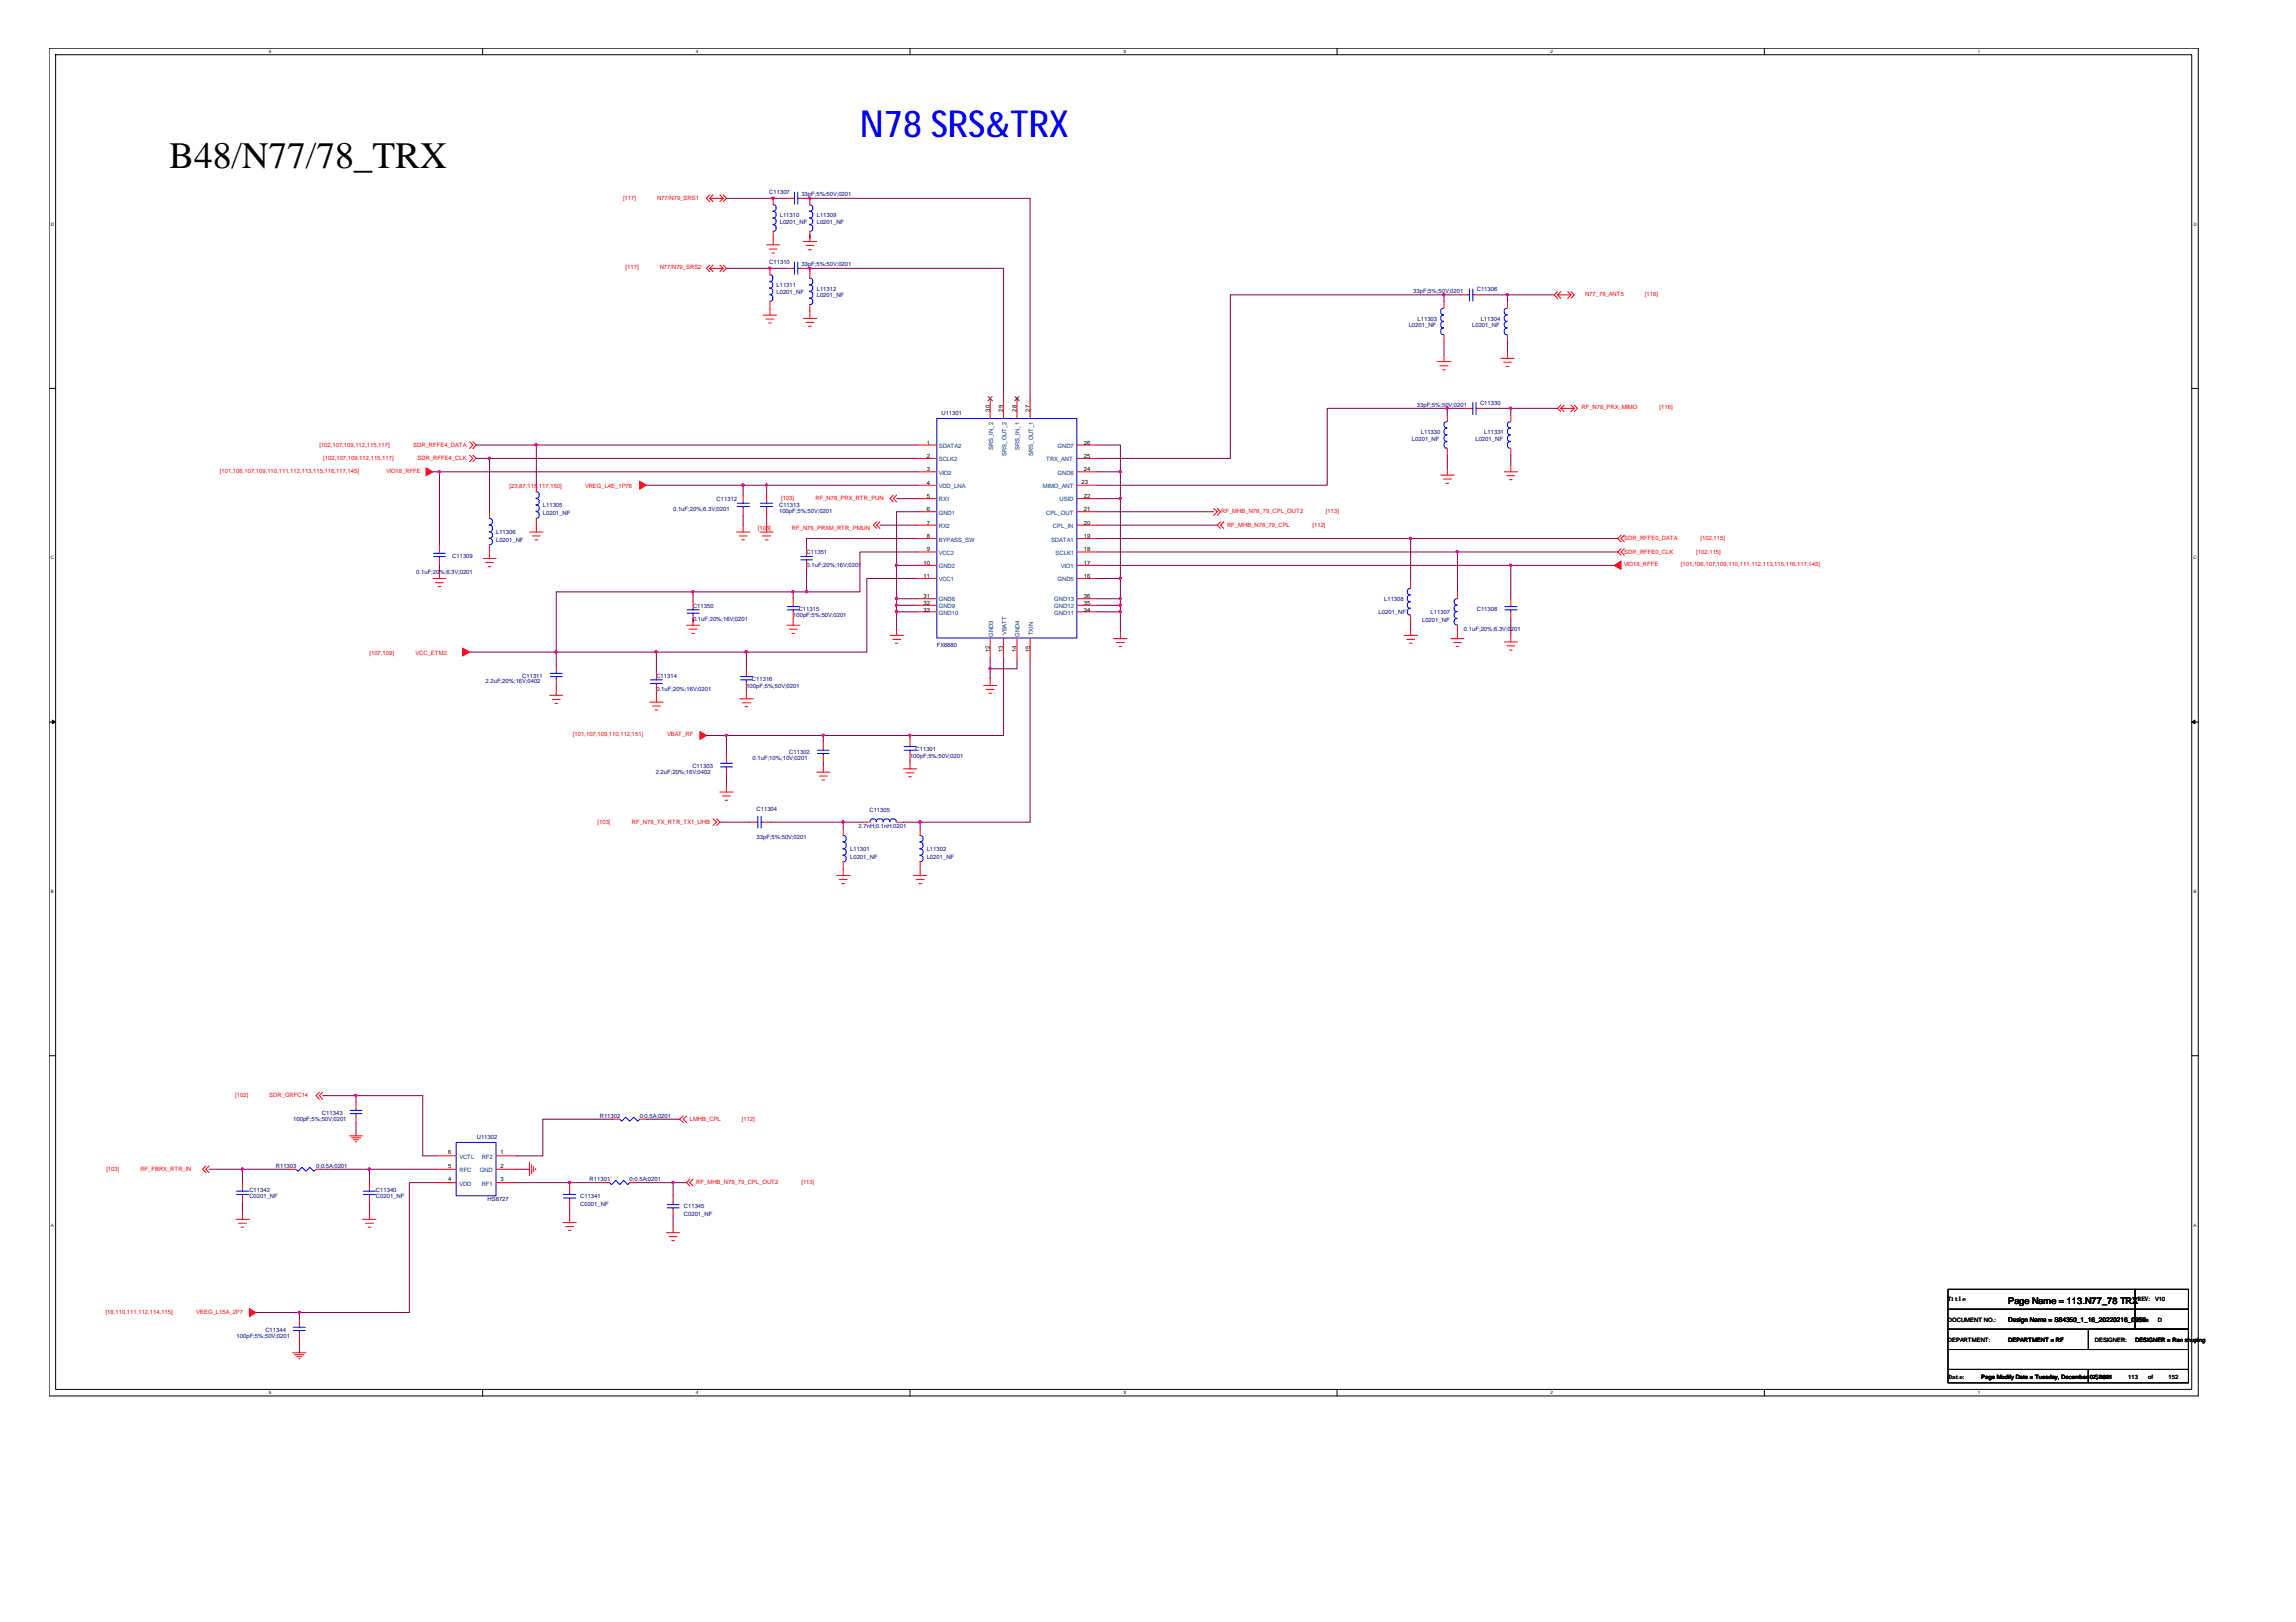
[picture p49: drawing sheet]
<svg xmlns="http://www.w3.org/2000/svg" width="297mm" height="210mm" viewBox="0 0 297 210" stroke-linecap="round" stroke-linejoin="round" font-family="sans-serif">
<defs><g id="words">
<text font-size="4.8" fill="#00f" x="111.3" y="17.8">N78 SRS&amp;TRX</text>
<text font-size="4.8" x="21.9" y="21.8">B48/N77/78_TRX</text>
<text font-size="1.2" x="259.8" y="168.8">Page Name = 113.N77_78 TRX</text>
<g font-size=".8" fill="#f00">
<text x="80.6" y="25.8">[117]</text>
<text x="85" y="25.8">N77/N79_SRS1</text>
<text x="80.9" y="34.9">[117]</text>
<text x="85.3" y="34.9">N77/N79_SRS2</text>
<text x="205.1" y="38.4">N77_78_ANT5</text>
<text x="212.8" y="38.4">[116]</text>
<text x="204.6" y="53">RF_N78_PRX_MIMO</text>
<text x="214.7" y="53">[116]</text>
<text x="41.3" y="57.8">[102,107,109,112,115,117]</text>
<text x="41.8" y="59.5">[102,107,109,112,115,117]</text>
<text x="53.5" y="57.8">SDR_RFFE4_DATA</text>
<text x="54" y="59.5">SDR_RFFE4_CLK</text>
<text x="28.4" y="61.2">[101,106,107,109,110,111,112,113,115,116,117,145]</text>
<text x="50" y="61.2">VIO18_RFFE</text>
<text x="65.9" y="63.2">[23,87,115,117,150]</text>
<text x="75.7" y="63.2">VREG_L4E_1P76</text>
<text x="101" y="64.7">[103]</text>
<text x="105.5" y="64.7">RF_N78_PRX_RTR_PUN</text>
<text x="98" y="68.6">[103]</text>
<text x="102.4" y="68.6">RF_N78_PRXM_RTR_PMUN</text>
<text x="158" y="66.4">RF_MHB_N78_79_CPL_OUT2</text>
<text x="158.7" y="68.2">RF_MHB_N78_79_CPL</text>
<text x="169.8" y="68.2">[112]</text>
<text x="171.5" y="66.4">[113]</text>
<text x="210.1" y="69.9">SDR_RFFE0_DATA</text>
<text x="210.1" y="71.6">SDR_RFFE0_CLK</text>
<text x="219.5" y="71.6">[102,115]</text>
<text x="220" y="69.9">[102,115]</text>
<text x="210.1" y="73.3">VIO18_RFFE</text>
<text x="217.5" y="73.3">[101,106,107,109,110,111,112,113,115,116,117,145]</text>
<text x="47.8" y="84.8">[107,109]</text>
<text x="53.8" y="84.8">VCC_ETM2</text>
<text x="74.1" y="95.3">[101,107,109,110,112,151]</text>
<text x="86.3" y="95.3">VBAT_RF</text>
<text x="77.3" y="106.7">[103]</text>
<text x="81.7" y="106.7">RF_N78_TX_RTR_TX1_UHB</text>
<text x="30.4" y="142">[102]</text>
<text x="34.8" y="142">SDR_GRFC14</text>
<text x="89.2" y="145">LMHB_CPL</text>
<text x="96" y="145">[112]</text>
<text x="13.8" y="151.5">[103]</text>
<text x="18.2" y="151.5">RF_FBRX_RTR_IN</text>
<text x="90.1" y="153.2">RF_MHB_N78_79_CPL_OUT2</text>
<text x="103.7" y="153.2">[113]</text>
<text x="13.7" y="170">[18,110,111,112,114,115]</text>
<text x="25.4" y="170">VREG_L15A_2P7</text>
</g>
<g font-size=".8" fill="#000080">
<text x="99.5" y="25.2">C11307</text>
<text x="100.9" y="28.1">L11310</text>
<text x="100.9" y="29">L0201_NF</text>
<text x="103.7" y="25.4">33pF;5%;50V;0201</text>
<text x="105.7" y="28.1">L11309</text>
<text x="105.7" y="29">L0201_NF</text>
<text x="99.5" y="34.2">C11310</text>
<text x="103.7" y="34.5">33pF;5%;50V;0201</text>
<text x="100.5" y="37.2">L11311</text>
<text x="100.5" y="38">L0201_NF</text>
<text x="105.7" y="37.6">L11312</text>
<text x="105.7" y="38.5">L0201_NF</text>
<text x="182.8" y="37.9">33pF;5%;50V;0201</text>
<text x="183.4" y="41.5">L11303</text>
<text x="191.1" y="37.7">C11306</text>
<text x="191.6" y="41.5">L11304</text>
<text x="182.2" y="42.3">L0201_NF</text>
<text x="190.5" y="42.3">L0201_NF</text>
<text x="121.8" y="53.7">U11301</text>
<text x="183.3" y="52.6">33pF;5%;50V;0201</text>
<text x="191.5" y="52.4">C11330</text>
<text x="182.7" y="57">L0201_NF</text>
<text x="183.8" y="56.1">L11330</text>
<text x="190.9" y="57">L0201_NF</text>
<text x="192" y="56.1">L11331</text>
<text x="70.2" y="65.7">L11305</text>
<text x="92.7" y="64.8">C11312</text>
<text x="100.8" y="65.7">C11313</text>
<text x="64.2" y="69.1">L11306</text>
<text x="64.2" y="70.2">L0201_NF</text>
<text x="70.2" y="66.7">L0201_NF</text>
<text x="87.1" y="66.1">0.1uF;20%;6.3V;0201</text>
<text x="100.8" y="66.4">100pF;5%;50V;0201</text>
<text x="104.4" y="71.7">C11351</text>
<text x="53.8" y="74.3">0.1uF;20%;6.3V;0201</text>
<text x="58.5" y="72.2">C11309</text>
<text x="104.4" y="73.4">0.1uF;20%;16V;0201</text>
<text x="179.1" y="77.7">L11308</text>
<text x="89.7" y="78.6">C11350</text>
<text x="89.7" y="80.4">0.1uF;20%;16V;0201</text>
<text x="102.6" y="79.9">100pF;5%;50V;0201</text>
<text x="103.3" y="79.1">C11315</text>
<text x="121.2" y="83.8">FX6880</text>
<text x="178.4" y="79.5">L0201_NF</text>
<text x="184" y="80.5">L0201_NF</text>
<text x="185.1" y="79.5">L11307</text>
<text x="189.4" y="81.6">0.1uF;20%;6.3V;0201</text>
<text x="191.1" y="79.1">C11308</text>
<text x="62.8" y="88.4">2.2uF;20%;16V;0402</text>
<text x="67.6" y="87.7">C11311</text>
<text x="84.9" y="87.7">C11314</text>
<text x="84.9" y="89.4">0.1uF;20%;16V;0201</text>
<text x="96.6" y="89">100pF;5%;50V;0201</text>
<text x="97.3" y="88.1">C11316</text>
<text x="84.8" y="100.1">2.2uF;20%;16V;0402</text>
<text x="89.6" y="99.3">C11303</text>
<text x="97.4" y="98.4">0.1uF;10%;10V;0201</text>
<text x="102.1" y="97.6">C11302</text>
<text x="117.7" y="98.1">100pF;5%;50V;0201</text>
<text x="118.4" y="97.2">C11301</text>
<text x="97.9" y="105">C11304</text>
<text x="111.1" y="107.2">2.7nH;0.1nH;0201</text>
<text x="112.5" y="105">C11305</text>
<text x="97.9" y="108.5">33pF;5%;50V;0201</text>
<text x="110" y="110.1">L11301</text>
<text x="110" y="111.2">L0201_NF</text>
<text x="119.9" y="110.1">L11302</text>
<text x="119.9" y="111.2">L0201_NF</text>
<text x="37.9" y="145.1">100pF;5%;50V;0201</text>
<text x="41.7" y="144.2">C11343</text>
<text x="61.7" y="147.4">U11302</text>
<text x="77.6" y="144.7">R11302</text>
<text x="82.8" y="144.7">0;0.5A;0201</text>
<text x="32.3" y="154.2">C11342</text>
<text x="32.3" y="155">C0201_NF</text>
<text x="35.7" y="151.1">R11303</text>
<text x="40.9" y="151.1">0;0.5A;0201</text>
<text x="48.6" y="154.2">C11340</text>
<text x="48.6" y="155">C0201_NF</text>
<text x="63.1" y="155.5">HS8727</text>
<text x="75.1" y="155">C11341</text>
<text x="76.3" y="152.9">R11301</text>
<text x="81.4" y="152.9">0;0.5A;0201</text>
<text x="75.1" y="156.1">C0201_NF</text>
<text x="88.5" y="156.4">C11345</text>
<text x="88.5" y="157.4">C0201_NF</text>
<text x="30.6" y="173.2">100pF;5%;50V;0201</text>
<text x="34.3" y="172.3">C11344</text>
</g>
<g font-size=".8">
<text x="128.1" y="53.3" transform="rotate(-90 128.1 53.3)">30</text>
<text x="129.8" y="53.3" transform="rotate(-90 129.8 53.3)">29</text>
<text x="131.5" y="53.3" transform="rotate(-90 131.5 53.3)">28</text>
<text x="133.2" y="53.3" transform="rotate(-90 133.2 53.3)">27</text>
<text x="119.9" y="57.5">1</text>
<text x="119.9" y="59.3">2</text>
<text x="140.2" y="59.3">25</text>
<text x="140.2" y="57.5">26</text>
<text x="119.9" y="61">3</text>
<text x="119.9" y="62.7">4</text>
<text x="119.9" y="64.4">5</text>
<text x="139.9" y="62.6">23</text>
<text x="140.2" y="64.4">22</text>
<text x="140.2" y="61">24</text>
<text x="119.9" y="66.2">6</text>
<text x="119.9" y="67.9">7</text>
<text x="119.9" y="69.7">8</text>
<text x="119.9" y="71.3">9</text>
<text x="140.2" y="71.3">18</text>
<text x="140.2" y="69.7">19</text>
<text x="140.2" y="67.9">20</text>
<text x="140.2" y="66.2">21</text>
<text x="119.5" y="73.1">10</text>
<text x="119.5" y="74.8">11</text>
<text x="119.5" y="77.4">31</text>
<text x="140.2" y="74.8">16</text>
<text x="140.2" y="73.1">17</text>
<text x="140.2" y="77.4">36</text>
<text x="119.5" y="78.3">32</text>
<text x="119.5" y="79.1">33</text>
<text x="140.2" y="79.1">34</text>
<text x="140.2" y="78.3">35</text>
<text x="128.1" y="84.4" transform="rotate(-90 128.1 84.4)">12</text>
<text x="129.8" y="84.4" transform="rotate(-90 129.8 84.4)">13</text>
<text x="131.5" y="84.4" transform="rotate(-90 131.5 84.4)">14</text>
<text x="133.2" y="84.4" transform="rotate(-90 133.2 84.4)">15</text>
<text x="58" y="149.4">6</text>
<text x="64.8" y="149.4">1</text>
<text x="58" y="152.8">4</text>
<text x="58" y="151.1">5</text>
<text x="64.8" y="151.1">2</text>
<text x="64.8" y="152.8">3</text>
<text x="252" y="168.4">Title</text>
<text x="252" y="171">DOCUMENT NO.:</text>
<text x="252" y="173.6">DEPARTMENT:</text>
<text x="259.8" y="173.6">DEPARTMENT = RF</text>
<text x="259.8" y="171.1">Design Name = S84350_1_16_20220216_0959</text>
<text x="271" y="173.6">DESIGNER:</text>
<text x="276.2" y="173.6">DESIGNER = Ren shuping</text>
<text x="276.6" y="171">Size</text>
<text x="276.6" y="168.4">REV: V10</text>
<text x="279.1" y="171">D</text>
<text x="252.1" y="178.4">Date:</text>
<text x="256.3" y="178.4">Page Modify Date = Tuesday, December 07, 2021</text>
<text x="271" y="178.4">Sheet</text>
<text x="275.3" y="178.4">113</text>
<text x="277.9" y="178.4">of</text>
<text x="280.5" y="178.4">152</text>
</g>
<g font-size=".8" fill="#004080">
<text x="121.5" y="58">SDATA2</text>
<text x="121.5" y="59.7">SCLK2</text>
<text x="128.5" y="58.2" transform="rotate(-90 128.5 58.2)">SRS_IN_2</text>
<text x="130.2" y="59" transform="rotate(-90 130.2 59)">SRS_OUT_2</text>
<text x="131.9" y="58.2" transform="rotate(-90 131.9 58.2)">SRS_IN_1</text>
<text x="133.6" y="59" transform="rotate(-90 133.6 59)">SRS_OUT_1</text>
<text x="135.3" y="59.7">TRX_ANT</text>
<text x="136.8" y="58">GND7</text>
<text x="121.5" y="61.4">VIO2</text>
<text x="121.5" y="63.2">VDD_LNA</text>
<text x="121.5" y="64.9">RX1</text>
<text x="134.9" y="63.2">MIMO_ANT</text>
<text x="136.8" y="61.4">GND6</text>
<text x="137.1" y="64.9">USID</text>
<text x="121.5" y="66.6">GND1</text>
<text x="121.5" y="68.3">RX2</text>
<text x="121.5" y="70.1">BYPASS_SW</text>
<text x="121.5" y="71.8">VCC2</text>
<text x="135.3" y="66.6">CPL_OUT</text>
<text x="136" y="70.1">SDATA1</text>
<text x="136.2" y="68.3">CPL_IN</text>
<text x="136.6" y="71.8">SCLK1</text>
<text x="121.5" y="73.5">GND2</text>
<text x="121.5" y="75.2">VCC1</text>
<text x="121.5" y="77.8">GND8</text>
<text x="136.4" y="77.8">GND13</text>
<text x="136.8" y="75.2">GND5</text>
<text x="137.2" y="73.5">VIO1</text>
<text x="121.5" y="78.7">GND9</text>
<text x="121.5" y="79.6">GND10</text>
<text x="128.5" y="82.4" transform="rotate(-90 128.5 82.4)">GND3</text>
<text x="130.2" y="82.2" transform="rotate(-90 130.2 82.2)">VBATT</text>
<text x="131.9" y="82.4" transform="rotate(-90 131.9 82.4)">GND4</text>
<text x="133.6" y="82.2" transform="rotate(-90 133.6 82.2)">TXIN</text>
<text x="136.4" y="79.6">GND11</text>
<text x="136.4" y="78.7">GND12</text>
<text x="59.4" y="150">VCTL</text>
<text x="62.3" y="150">RF2</text>
<text x="59.4" y="153.4">VDD</text>
<text x="59.4" y="151.7">RFC</text>
<text x="62.1" y="151.7">GND</text>
<text x="62.3" y="153.4">RF1</text>
</g>
<g font-size=".6">
<text x="34.8" y="6.9">5</text>
<text x="90" y="6.9">4</text>
<text x="145.3" y="6.9">3</text>
<text x="200.6" y="6.9">2</text>
<text x="255.9" y="6.9">1</text>
<text x="6.6" y="29.2">D</text>
<text x="283.8" y="29.2">D</text>
<text x="6.6" y="72.4">C</text>
<text x="283.8" y="72.4">C</text>
<text x="6.6" y="115.6">B</text>
<text x="283.8" y="115.6">B</text>
<text x="6.6" y="158.8">A</text>
<text x="283.8" y="158.8">A</text>
<text x="34.8" y="180.4">5</text>
<text x="90" y="180.4">4</text>
<text x="145.3" y="180.4">3</text>
<text x="200.6" y="180.4">2</text>
<text x="255.9" y="180.4">1</text>
</g>
</g></defs>
<g fill="none" stroke="#000" stroke-width=".13">
<path d="M6.3 6.2h278.1v174.5h-278zM7.2 7.1h276.3v172.7h-276.3zM62.4 6.2v.9M117.7 6.2v.9M173 6.2v.9M228.3 6.2v.9M6.3 50.3h.9M283.5 50.3h.9M100.5 63.8h.1M6.3 93.4h.9M89.2 83.2h.1M283.5 93.4h.9"/>
<path d="M6.3 136.6h.9M283.5 136.6h.9M62.4 179.8v.9M117.7 179.8v.9M173 179.8v.9M228.3 179.8v.9M252 166.8h24.2v2.6h-24.2zM252 169.4h24.2v2.6h-24.2zM252 177.2h18.2v1.8h-18.2zM252 174.6h31.1v2.6h-31.1zM252 172h31.1v2.6h-31.1zM270.2 177.2h12.9v1.8h-12.9z"/>
<path d="M270.2 172h12.9v2.6h-12.9zM276.2 166.8h6.9v2.6h-6.9zM276.2 169.4h6.9v2.6h-6.9z"/>
</g>
<g fill="#000" stroke="#000" stroke-width=".13">
<path d="M6.8 93.2l.4 .2-.4 .3z" fill-rule="evenodd"/>
<path d="M283.5 93.4l.5-.2v.5z" fill-rule="evenodd"/>
</g>
<g fill="none" stroke="#f00" stroke-width=".13">
<path d="M91.8 25.2l-.4 .5 .4 .4M91.8 34.3l-.4 .4 .4 .5M91.8 25.7l.4 .4M91.8 25.7h1.8M91.8 34.7l.4 .5M91.8 34.7h1.8M92.2 25.2l-.4 .5M92.2 34.3l-.4 .4M93.1 25.2l.5 .5M93.1 34.3l.5 .4M93.6 25.2l.4 .5-.4 .4M93.6 34.3l.4 .4-.4 .5"/>
<path d="M93.6 25.7l-.5 .4M93.6 34.7l-.5 .5M99.2 31.7h1.7M99.5 32.2h1M99.6 39v1.8M99.6 34.7v.9M99.9 32.7h.3M100 30v1.7M100 25.7v.8M101.8 25.7h.8M101.8 34.7h.8M103.5 25.7h.9"/>
<path d="M103.5 34.7h.9M103.9 31.3h1.8M104.3 31.8h1M104.6 32.3h.3M104.8 30.4v.9M104.8 39.5v1.7M104.8 25.7v.8M104.8 30v.8M104.8 35.2v.8M186.8 39v.9M189 38.2h.9M190.7 38.2h.9"/>
<path d="M195 39v.9M201.5 38.2h1.7M201.5 37.7l-.4 .5 .4 .4M201.5 38.2l.4 .4M201.9 37.7l-.4 .5M202.8 37.7l.4 .5M203.2 38.2l-.4 .4M203.2 37.7l.5 .5-.5 .4M60.7 57.2l.5 .4-.5 .5M60.7 58.9l.5 .4-.5 .4M61.2 57.2l.4 .4-.4 .5M61.2 58.9l.4 .4-.4 .4"/>
<path d="M98.7 40.8h1.8M99.1 41.3h1M99.4 41.8h.4M103.9 41.2h1.8M104.3 41.7h1M104.6 42.2h.3M118.6 57.6h2.6M118.6 59.3h2.6M128.1 51.6v2.6M129.8 51.6v2.6M131.6 51.6v2.6M133.3 51.6v2.6"/>
<path d="M139.3 59.3h2.6M139.3 57.6h2.6M186 46.8h1.7M186.3 47.3h1M186.6 47.9h.4M186.8 45.9v.9M186.8 43.4v.8M187.2 53.7v.9M187.2 58.1v.8M189.4 52.8h.9M191.1 52.8h.9M194.2 46.4h1.7"/>
<path d="M194.5 46.9h1M194.9 47.4h.3M195 45.5v.9M195 43.4v.8M195.5 53.7v.9M195.5 58.1v.8M201.9 52.8h1.8M201.9 52.4l-.4 .4 .4 .5M201.9 52.8l.5 .5M202.4 52.4l-.5 .4M203.2 52.4l.5 .4M203.7 52.8l-.5 .5"/>
<path d="M203.7 52.4l.4 .4-.4 .5M56 74.9h1.7M56.3 75.4h1.1M56.7 75.9h.3M56.9 74v.9M56.9 70.5v.9M56.9 72.3v.9M62.5 72.3h1.7M62.8 72.8h1M63.2 73.3h.3M63.3 70.5v1.8M63.3 66.2v.9"/>
<path d="M68.5 68.8h1.7M68.9 69.4h1M69.2 69.9h.4M69.4 67.1v1.7M69.4 62.8v.8M89.7 77.9v.9M89.7 79.6v.9M95.3 68.8h1.7M95.6 69.4h1M96 69.9h.3M96.1 68v.8M96.1 64.1v.9"/>
<path d="M96.1 65.8v.9M98.3 68.8h1.7M98.6 69.4h1.1M99 69.9h.4M99.2 68v.8M99.2 64.1v.9M99.2 65.8v.9M102.6 79.2v1.7M102.6 77.5v.8M104.4 71v.9M104.4 72.7v.9M113.4 67.5l-.4 .5 .4 .4"/>
<path d="M113.8 67.5l-.4 .5 .4 .4M115.6 64.1l-.5 .4 .5 .5M116 64.1l-.4 .4 .4 .5M118.6 61.1h2.6M118.6 62.8h2.6M118.6 64.5h2.6M118.6 66.2h2.6M118.6 68h2.6M118.6 69.7h2.6M118.6 71.4h2.6M118.6 73.2h2.6M118.6 74.9h2.6"/>
<path d="M118.6 77.5h2.6M118.6 78.3h2.6M118.6 79.2h2.6M139.3 74.9h2.6M139.3 73.2h2.6M139.3 71.4h2.6M139.3 69.7h2.6M139.3 68h2.6M139.3 66.2h2.6M139.3 64.5h2.6M139.3 62.8h2.6M139.3 61.1h2.6"/>
<path d="M139.3 79.2h2.6M139.3 78.3h2.6M139.3 77.5h2.6M157 65.8l.5 .4-.5 .5M157.5 65.8l.4 .4-.4 .5M157.9 67.5l-.4 .5 .4 .4M158.3 67.5l-.4 .5 .4 .4M182.5 79.6v.9M182.5 75.3v.9M186.4 61.5h1.7M186.7 62h1.1M187.1 62.5h.3"/>
<path d="M187.2 60.6v.9M188.6 76.6v.9M194.6 61.1h1.7M194.9 61.6h1.1M195.3 62.1h.3M195.5 60.2v.9M195.5 77.5v.8M195.5 79.2v.9M209.7 69.3l-.4 .4 .4 .4M209.7 71l-.4 .4 .4 .5M210.1 69.3l-.4 .4 .4 .4M210.1 71l-.4 .4 .4 .5"/>
<path d="M71.1 90h1.7M71.5 90.5h1M71.8 91h.3M72 89.1v.9M72 86.1v.9M72 87.8v.9M84.1 90.9h1.7M84.4 91.4h1M84.8 91.9h.3M84.9 90v.9M84.9 87v.8M84.9 88.7v.8"/>
<path d="M88.8 80.9h1.8M89.2 81.4h1M89.5 82h.3M89.7 80.1v.8M94 97.8v.8M94 99.5v.8M95.7 90.4h1.8M96.1 90.9h1M96.4 91.5h.3M96.6 89.5v.9M96.6 86.5v.9M96.6 88.3v.8"/>
<path d="M101.8 80.9h1.7M102.1 81.4h1M102.4 82h.4M105.7 99.9h1.7M106.5 99.1v.8M106.5 96v.9M106.5 97.8v.8M115.1 82.2h1.8M115.5 82.7h1M115.8 83.2h.4M116 81.3v.9M116.9 99.5h1.7"/>
<path d="M117.7 98.6v.9M117.7 95.6v.8M117.7 97.3v.9M127.3 88.7h1.6M127.6 89.2h1M127.9 89.7h.4M128.1 87.8v.9M128.1 82.6v2.6M129.8 82.6v2.6M131.6 82.6v2.6M133.3 82.6v2.6M144.1 82.6h1.7"/>
<path d="M144.4 83.2h1.1M144.8 83.7h.3M144.9 81.8v.8M181.7 82.2h1.7M182 82.7h1M182.3 83.2h.4M182.5 81.3v.9M187.7 82.6h1.7M188 83.2h1.1M188.4 83.7h.3M188.6 80.9v1.7M194.6 83.1h1.7"/>
<path d="M194.9 83.6h1.1M195.3 84.1h.3M195.5 82.2v.9M92.2 106l.5 .4-.5 .4M92.7 106l.4 .4-.4 .4M93.1 102.5h1.8M93.5 103h1M93.8 103.6h.3M94 101.7v.8M97 106.4h.9M98.7 106.4h.9M106 100.4h1"/>
<path d="M106.3 100.9h.4M108.2 113.3h1.8M108.6 113.8h1M108.9 114.4h.4M109.1 111.6v1.7M109.1 107.2v.9M111.7 106.4h.9M116 106.4h.9M117.2 100h1M117.6 100.5h.3M118.2 113.3h1.7M118.5 113.8h1"/>
<path d="M118.9 114.4h.3M119 111.6v1.7M119 107.2v.9M26.6 150.9l-.4 .4 .4 .4M27.1 150.9l-.5 .4 .5 .4M30.5 157.8h1.8M30.9 158.3h1M31.2 158.8h.3M31.4 156.9v.9M31.4 154.7v.9M31.4 153v.9M37.4 151.3h.9"/>
<path d="M40.9 151.3h.8M41.3 141.4l-.4 .4 .4 .5M41.7 141.4l-.4 .4 .4 .5M45.2 147h1.7M45.5 147.2h1.2M45.7 147.5h.7M46 147.8h.1M46.1 142.7v.8M46.1 144.4v.9M46.9 157.8h1.7M47.3 158.3h1M47.6 158.8h.4"/>
<path d="M47.8 156.9v.9M47.8 154.7v.9M47.8 153v.9M56.4 153h2.6M56.4 151.3h2.6M56.4 149.6h2.6M64.2 149.6h2.6M64.2 151.3h2.6M64.2 153h2.6M68.5 150.4v1.8M68.8 150.7v1.2M69 151v.7"/>
<path d="M69.3 151.2v.2M72.8 158.2h1.7M73.2 158.7h1M73.5 159.2h.4M73.7 157.4v.8M73.7 155.2v.9M73.7 153.5v.8M78 153h.9M79.3 144.8h.9M81.4 153h.9M82.8 144.8h.8M86.2 159.5h1.7"/>
<path d="M87.1 158.6v.9M87.1 156.5v.9M87.1 154.7v.9M88.4 144.4l-.5 .4 .5 .5M88.8 144.4l-.4 .4 .4 .5M89.2 152.6l-.4 .4 .4 .5M89.7 152.6l-.5 .4 .5 .5M37.8 175.1h1.8M38.1 175.3h1.2M38.4 175.6h.7M38.7 175.8h.1M38.7 170.7v.9"/>
<path d="M38.7 172.5v.8M86.6 160h1M86.9 160.5h.3"/>
</g>
<g fill="#f00" stroke="#f00" stroke-width=".13">
<path d="M90.6 94.7l.8 .5-.8 .5z" fill-rule="evenodd"/>
<path d="M32.3 169.3l.8 .6-.8 .5z" fill-rule="evenodd"/>
<path d="M55.1 60.6l.9 .5-.9 .5z" fill-rule="evenodd"/>
<path d="M208.8 73.2l.9-.6v1.1z" fill-rule="evenodd"/>
<path d="M59.9 83.9l.8 .5-.8 .5z" fill-rule="evenodd"/>
<path d="M82.8 62.3l.8 .5-.8 .5z" fill-rule="evenodd"/>
</g>
<g fill="none" stroke="#00f" stroke-width=".13">
<path d="M99.6 35.6a.41 .41 0 0 1 .4 .4 .41 .41 0 0 1-.4 .4M99.6 36.5a.39 .39 0 0 1 .4 .3 .39 .39 0 0 1-.4 .4M99.6 37.3a.39 .39 0 0 1 .4 .4 .39 .39 0 0 1-.4 .4M99.6 38.2a.41 .41 0 0 1 .4 .3 .41 .41 0 0 1-.4 .5M100 26.5a.39 .39 0 0 1 .4 .4 .39 .39 0 0 1-.4 .4M100 27.4a.41 .41 0 0 1 .4 .4 .41 .41 0 0 1-.4 .4M100 28.3a.39 .39 0 0 1 .4 .3 .39 .39 0 0 1-.4 .4M100 29.1a.41 .41 0 0 1 .4 .4 .41 .41 0 0 1-.4 .4M102.6 25.7h.2M102.6 34.7h.2M102.8 24.9v1.5M102.8 33.9v1.6"/>
<path d="M103.2 25.7h.3M103.2 34.7h.3M103.2 24.9v1.5M103.2 33.9v1.6M104.7 26.5a.39 .39 0 0 1 .4 .4 .39 .39 0 0 1-.3 .4h-.1M104.7 27.4a.41 .41 0 0 1 .4 .4 .41 .41 0 0 1-.3 .4h-.1M104.7 28.3a.39 .39 0 0 1 .4 .3 .39 .39 0 0 1-.3 .4h-.1M104.7 29.1a.41 .41 0 0 1 .4 .4 .41 .41 0 0 1-.3 .4h-.1M104.7 36a.41 .41 0 0 1 .4 .4 .41 .41 0 0 1-.3 .4h-.1M104.7 36.9a.39 .39 0 0 1 .4 .4 .39 .39 0 0 1-.3 .4l-.1-.1M104.7 37.7a.41 .41 0 0 1 .4 .4 .41 .41 0 0 1-.3 .5l-.1-.1M104.7 38.6a.39 .39 0 0 1 .4 .4 .39 .39 0 0 1-.3 .4h-.1"/>
<path d="M186.8 39.9a.42 .42 0 0 0-.4 .4 .42 .42 0 0 0 .3 .4h.1M189.9 38.2h.2M190.1 37.4v1.6M190.5 38.2h.2M190.5 37.4v1.6M195 39.9a.42 .42 0 0 0-.4 .4 .42 .42 0 0 0 .3 .4h.1M121.2 54.2h18.1v28.4h-18.1zM186.8 40.8a.38 .38 0 0 0-.4 .4 .38 .38 0 0 0 .4 .3M186.8 41.6a.38 .38 0 0 0-.4 .4 .38 .38 0 0 0 .4 .4M186.8 42.5a.42 .42 0 0 0-.4 .4 .42 .42 0 0 0 .3 .4h.1M187.2 54.6a.38 .38 0 0 0-.4 .4 .38 .38 0 0 0 .4 .3M187.2 55.4a.4 .4 0 0 0-.4 .4 .4 .4 0 0 0 .4 .4"/>
<path d="M187.2 56.3a.38 .38 0 0 0-.4 .4 .38 .38 0 0 0 .4 .4M187.2 57.2a.4 .4 0 0 0-.4 .4 .4 .4 0 0 0 .4 .4M190.3 52.8h.2M190.5 52.1v1.6M191 52.8h.1M191 52.1v1.6M195 40.8a.38 .38 0 0 0-.4 .4 .38 .38 0 0 0 .4 .3M195 41.6a.38 .38 0 0 0-.4 .4 .38 .38 0 0 0 .4 .4M195 42.5a.42 .42 0 0 0-.4 .4 .42 .42 0 0 0 .3 .4h.1M195.4 54.6a.38 .38 0 0 0-.4 .4 .38 .38 0 0 0 .4 .3M195.4 55.4a.42 .42 0 0 0-.4 .4 .42 .42 0 0 0 .4 .5v-.1M195.4 56.3a.38 .38 0 0 0-.4 .4 .38 .38 0 0 0 .4 .4"/>
<path d="M195.4 57.2a.42 .42 0 0 0-.4 .4 .42 .42 0 0 0 .4 .4M56.1 72h1.5M56.1 71.6h1.5M56.9 71.4v.2M56.9 72v.3M63.3 69.7a.39 .39 0 0 1 .4 .4 .39 .39 0 0 1-.4 .4M63.3 68.8a.39 .39 0 0 1 .4 .4 .39 .39 0 0 1-.4 .4M63.3 68a.41 .41 0 0 1 .4 .4 .41 .41 0 0 1-.4 .4M63.3 67.1a.39 .39 0 0 1 .4 .4 .39 .39 0 0 1-.4 .4M69.3 66.2a.41 .41 0 0 1 .4 .4 .41 .41 0 0 1-.3 .4h-.1M69.3 65.4a.39 .39 0 0 1 .4 .3 .39 .39 0 0 1-.3 .5l-.1-.1M69.3 64.5a.39 .39 0 0 1 .4 .4 .39 .39 0 0 1-.3 .4h-.1"/>
<path d="M69.3 63.6a.41 .41 0 0 1 .4 .4 .41 .41 0 0 1-.3 .5l-.1-.1M88.9 79.3h1.6M88.9 78.9h1.6M89.7 78.8v.1M89.7 79.3v.3M95.4 65.5h1.5M95.4 65.1h1.5M96.1 65v.1M96.1 65.5v.3M98.4 65.5h1.5M98.4 65.1h1.5M99.2 65v.1"/>
<path d="M99.2 65.5v.3M101.9 78.9h1.5M101.9 78.5h1.5M102.6 78.3v.2M102.6 78.9v.3M103.6 72.4h1.5M103.6 72h1.5M104.4 71.9v.1M104.4 72.4v.3M182.5 78.8a.42 .42 0 0 0-.4 .3 .42 .42 0 0 0 .3 .5h.1M182.5 77.9a.38 .38 0 0 0-.4 .4 .38 .38 0 0 0 .4 .4M182.5 77a.42 .42 0 0 0-.4 .4 .42 .42 0 0 0 .3 .4h.1"/>
<path d="M182.5 76.2a.38 .38 0 0 0-.4 .4 .38 .38 0 0 0 .4 .3M188.5 79.2a.42 .42 0 0 0-.4 .4 .42 .42 0 0 0 .4 .4M188.5 78.3a.38 .38 0 0 0-.4 .4 .38 .38 0 0 0 .4 .4M188.5 77.5a.38 .38 0 0 0-.4 .4 .38 .38 0 0 0 .4 .3M194.7 78.9h1.6M194.7 78.5h1.6M195.5 78.3v.2M195.5 78.9v.3M71.2 87.6h1.5M71.2 87.1h1.5M72 87v.1M72 87.6v.2"/>
<path d="M84.2 88.4h1.5M84.2 88h1.5M84.9 87.8v.2M84.9 88.4v.3M93.2 99.2h1.6M93.2 98.8h1.6M94 98.6v.2M94 99.2v.3M95.8 88h1.6M95.8 87.6h1.6M96.6 87.4v.2M96.6 88v.3"/>
<path d="M105.7 97.5h1.6M105.7 97.1h1.6M106.5 96.9v.2M106.5 97.5v.3M117 97.1h1.5M117 96.6h1.5M117.7 96.4v.2M117.7 97.1v.2M188.5 80.1a.38 .38 0 0 0-.4 .3 .38 .38 0 0 0 .4 .4M97.9 106.4h.1M98 105.6v1.6M98.5 105.6v1.6"/>
<path d="M98.5 106.4h.2M109.1 110.7a.39 .39 0 0 1 .4 .4 .39 .39 0 0 1-.4 .4M109.1 109.9a.39 .39 0 0 1 .4 .3 .39 .39 0 0 1-.4 .5v-.1M109.1 109a.41 .41 0 0 1 .4 .4 .41 .41 0 0 1-.4 .4M109.1 108.1a.39 .39 0 0 1 .4 .4 .39 .39 0 0 1-.4 .4M112.6 106.4a.38 .38 0 0 1 .3-.4 .38 .38 0 0 1 .4 .4M113.4 106.4a.42 .42 0 0 1 .4-.4 .42 .42 0 0 1 .4 .3v.1M114.3 106.4a.38 .38 0 0 1 .4-.4 .38 .38 0 0 1 .4 .4M115.1 106.4a.38 .38 0 0 1 .4-.4 .38 .38 0 0 1 .4 .4M119 110.7a.39 .39 0 0 1 .4 .4 .39 .39 0 0 1-.4 .4M119 109.9a.39 .39 0 0 1 .4 .3 .39 .39 0 0 1-.4 .5v-.1M119 109a.41 .41 0 0 1 .4 .4 .41 .41 0 0 1-.4 .4"/>
<path d="M119 108.1a.39 .39 0 0 1 .4 .4 .39 .39 0 0 1-.4 .4M30.6 154.1h1.6M30.6 154.6h1.6M31.4 154.6v.1M31.4 153.9v.2M38.3 151.3l.3 .3 .5-.5 .5 .5 .5-.5 .5 .5 .3-.3M45.3 144.1h1.5M45.3 143.7h1.5M46.1 143.5v.2M46.1 144.1v.3M47 154.1h1.6M47 154.6h1.6"/>
<path d="M47.8 154.6v.1M47.8 153.9v.2M59 147.8h5.2v6.9h-5.2zM72.9 154.6h1.6M72.9 155h1.6M73.7 155v.2M73.7 154.3v.3M78.9 153l.2 .3 .6-.5 .5 .5 .5-.5 .5 .5 .2-.3M80.2 144.8l.2 .3 .5-.5 .5 .5 .6-.5 .5 .5 .3-.3M86.3 155.9h1.5M86.3 156.3h1.5M87.1 156.3v.2"/>
<path d="M87.1 155.6v.3M37.9 172.2h1.6M37.9 171.8h1.6M38.7 171.6v.2M38.7 172.2v.3"/>
</g>
<path d="M127.8 51.3l.6 .6M128.4 51.3l-.6 .6M131.3 51.3l.6 .6M131.8 51.3l-.5 .6" fill="none" stroke="#804000" stroke-width=".13"/>
<g fill="none" stroke="#800040" stroke-width=".13">
<path d="M94 25.7h7.8M94 34.7h7.8M104.4 25.7h28.9v25.9M104.4 34.7h.4M104.8 30.4v.4M104.8 34.7h25v16.9M104.8 34.7v.5M186.8 38.2h2.2M186.8 38.2v.8M186.8 38.2h-27.6v21.1h-17.3M191.6 38.2h3.4M195 38.2h6.1"/>
<path d="M195 38.2v.8M61.6 57.6h7.8M61.6 59.3h1.7v6.9M63.3 59.3h55.3M69.4 57.6v5.2M69.4 57.6h49.2M141.9 57.6h3v3.5M186.8 44.2v1.7M187.2 52.8h-15.5v10h-29.8M187.2 52.8h2.2M187.2 52.8v.9M187.2 58.9v1.7"/>
<path d="M192 52.8h3.5M195 44.2v1.3M195.5 52.8v.9M195.5 58.9v1.3M195.5 52.8h6M56 61.1h.9M56.9 61.1h61.7M56.9 61.1v9.4M56.9 73.2v.8M83.6 62.8h12.5M89.7 76.6h-17.7v7.8M96.1 62.8v1.3"/>
<path d="M96.1 66.7v1.3M96.1 62.8h3.1M99.2 66.7v1.3M102.6 76.6v.9M102.6 76.6h-12.9v1.3M102.6 76.6h1.8M104.4 73.6v3M113.8 68h4.8M116 79.2v2.1M116 64.5h2.6M116 79.2h2.6M118.6 71.4h-7.3v5.2h-6.9"/>
<path d="M118.6 66.2h-2.6v7M118.6 73.2h-2.6v4.3M118.6 77.5h-2.6v.8M118.6 78.3h-2.6v.9M118.6 69.7h-14.2v1.3M118.6 74.9h-6.5v9.5h-15.5M118.6 62.8h-19.4v1.3M141.9 66.2h15.1M141.9 69.7h40.6M141.9 71.4h46.7M141.9 73.2h53.6M141.9 79.2h3"/>
<path d="M141.9 78.3h3v.9M141.9 77.5h3v.8M141.9 74.9h3v2.6M141.9 61.1h3v3.4M141.9 64.5h3v10.4M141.9 68h15.6M144.9 79.2v2.6M182.5 69.7v5.6M182.5 69.7h26.8M188.6 71.4v5.2M188.6 71.4h20.7M195.5 73.2v4.3"/>
<path d="M195.5 73.2h13.3M60.7 84.4h11.3M72 84.4v1.7M72 84.4h12.9M72 88.7v.4M84.9 84.4v2.6M84.9 84.4h11.7M84.9 89.5v.5M89.7 80.1v.4M91.4 95.2h2.6M94 95.2v2.6M94 95.2h12.5"/>
<path d="M96.6 84.4v2.1M96.6 89.1v.4M106.5 95.2h11.2M106.5 98.6v.5M106.5 95.2v.8M117.7 98.2v.4M117.7 95.2v.4M128.1 85.2v1.3M128.1 86.5v1.3M129.8 85.2v10h-12.1M131.6 85.2v1.3h-3.5M133.3 85.2v21.2h-14.3"/>
<path d="M182.5 80.5v.8M195.5 80.1v2.1M93.1 106.4h3.9M94 100.3v1.4M99.6 106.4h9.5M109.1 106.4v.8M109.1 106.4h2.6M116.9 106.4h2.1M119 106.4v.8M27.1 151.3h4.3M31.4 151.3v1.7M31.4 155.6v1.3"/>
<path d="M31.4 151.3h6M41.7 141.8h4.4M41.7 151.3h6.1M46.1 141.8h8.6v7.8h1.7M46.1 141.8v.9M46.1 145.3v1.7M47.8 151.3v1.7M47.8 155.6v1.3M47.8 151.3h8.6M56.4 153h-3.4v16.9h-14.3M66.8 153h6.9v.5M66.8 151.3h1.7"/>
<path d="M73.7 156.1v1.3M73.7 153h4.3M79.3 144.8h-9.1v4.8h-3.4M82.3 153h4.8M83.6 144.8h4.3M87.1 157.4v1.2M88.8 153h-1.7v1.7M33.1 169.9h5.6M38.7 169.9v.8M38.7 173.3v1.8"/>
</g>
<g fill="#f0f" stroke="#f0f" stroke-width=".13">
<path d="M117.6 95h.2v.3h-.2z" fill-rule="evenodd"/>
<path d="M106.4 95h.2v.3h-.2z" fill-rule="evenodd"/>
<path d="M93.8 95h.3v.3h-.3z" fill-rule="evenodd"/>
<path d="M45.9 141.7h.2v.2h-.2z" fill-rule="evenodd"/>
<path d="M38.6 169.7h.2v.2h-.2z" fill-rule="evenodd"/>
<path d="M69.2 57.4h.3v.3h-.3z" fill-rule="evenodd"/>
<path d="M63.2 59.2h.2v.2h-.2z" fill-rule="evenodd"/>
<path d="M56.7 60.9h.2v.2h-.2z" fill-rule="evenodd"/>
<path d="M182.4 69.6h.2v.2h-.2z" fill-rule="evenodd"/>
<path d="M188.4 71.3h.2v.2h-.2z" fill-rule="evenodd"/>
<path d="M195.3 73h.2v.2h-.2z" fill-rule="evenodd"/>
<path d="M96.4 84.2h.2v.3h-.2z" fill-rule="evenodd"/>
<path d="M109 106.3h.2v.2h-.2z" fill-rule="evenodd"/>
<path d="M118.9 106.3h.2v.2h-.2z" fill-rule="evenodd"/>
<path d="M194.9 38h.2v.2h-.2z" fill-rule="evenodd"/>
<path d="M195.3 52.7h.2v.2h-.2z" fill-rule="evenodd"/>
<path d="M187.1 52.7h.2v.2h-.2z" fill-rule="evenodd"/>
<path d="M104.6 25.5h.2v.2h-.2z" fill-rule="evenodd"/>
<path d="M99.9 25.5h.2v.2h-.2z" fill-rule="evenodd"/>
<path d="M104.6 34.6h.2v.2h-.2z" fill-rule="evenodd"/>
<path d="M99.5 34.6h.2v.2h-.2z" fill-rule="evenodd"/>
<path d="M96 62.7h.2v.2h-.2z" fill-rule="evenodd"/>
<path d="M99 62.7h.3v.2h-.3z" fill-rule="evenodd"/>
<path d="M84.8 84.2h.2v.3h-.2z" fill-rule="evenodd"/>
<path d="M71.8 84.2h.2v.3h-.2z" fill-rule="evenodd"/>
<path d="M89.5 76.5h.2v.2h-.2z" fill-rule="evenodd"/>
<path d="M115.9 73h.2v.2h-.2z" fill-rule="evenodd"/>
<path d="M115.9 77.3h.2v.3h-.2z" fill-rule="evenodd"/>
<path d="M115.9 78.2h.2v.2h-.2z" fill-rule="evenodd"/>
<path d="M115.9 79h.2v.3h-.2z" fill-rule="evenodd"/>
<path d="M144.8 79h.2v.3h-.2z" fill-rule="evenodd"/>
<path d="M144.8 77.3h.2v.3h-.2z" fill-rule="evenodd"/>
<path d="M144.8 78.2h.2v.2h-.2z" fill-rule="evenodd"/>
<path d="M144.8 60.9h.2v.2h-.2z" fill-rule="evenodd"/>
<path d="M144.8 64.4h.2v.2h-.2z" fill-rule="evenodd"/>
<path d="M144.8 74.7h.2v.2h-.2z" fill-rule="evenodd"/>
<path d="M102.5 76.5h.2v.2h-.2z" fill-rule="evenodd"/>
<path d="M104.2 76.5h.2v.2h-.2z" fill-rule="evenodd"/>
<path d="M86.9 152.9h.3v.2h-.3z" fill-rule="evenodd"/>
<path d="M47.7 151.2h.2v.2h-.2z" fill-rule="evenodd"/>
<path d="M31.2 151.2h.2v.2h-.2z" fill-rule="evenodd"/>
<path d="M128 86.4h.2v.2h-.2z" fill-rule="evenodd"/>
<path d="M186.7 38h.2v.2h-.2z" fill-rule="evenodd"/>
<path d="M73.6 152.9h.2v.2h-.2z" fill-rule="evenodd"/>
<path d="M117.6 95h.2v.3h-.2z" fill-rule="evenodd"/>
<path d="M106.4 95h.2v.3h-.2z" fill-rule="evenodd"/>
<path d="M93.8 95h.3v.3h-.3z" fill-rule="evenodd"/>
<path d="M45.9 141.7h.2v.2h-.2z" fill-rule="evenodd"/>
<path d="M38.6 169.7h.2v.2h-.2z" fill-rule="evenodd"/>
<path d="M69.2 57.4h.3v.3h-.3z" fill-rule="evenodd"/>
<path d="M63.2 59.2h.2v.2h-.2z" fill-rule="evenodd"/>
<path d="M56.7 60.9h.2v.2h-.2z" fill-rule="evenodd"/>
<path d="M182.4 69.6h.2v.2h-.2z" fill-rule="evenodd"/>
<path d="M188.4 71.3h.2v.2h-.2z" fill-rule="evenodd"/>
<path d="M195.3 73h.2v.2h-.2z" fill-rule="evenodd"/>
<path d="M96.4 84.2h.2v.3h-.2z" fill-rule="evenodd"/>
<path d="M109 106.3h.2v.2h-.2z" fill-rule="evenodd"/>
<path d="M118.9 106.3h.2v.2h-.2z" fill-rule="evenodd"/>
<path d="M194.9 38h.2v.2h-.2z" fill-rule="evenodd"/>
<path d="M195.3 52.7h.2v.2h-.2z" fill-rule="evenodd"/>
<path d="M187.1 52.7h.2v.2h-.2z" fill-rule="evenodd"/>
<path d="M104.6 25.5h.2v.2h-.2z" fill-rule="evenodd"/>
<path d="M99.9 25.5h.2v.2h-.2z" fill-rule="evenodd"/>
<path d="M104.6 34.6h.2v.2h-.2z" fill-rule="evenodd"/>
<path d="M99.5 34.6h.2v.2h-.2z" fill-rule="evenodd"/>
<path d="M96 62.7h.2v.2h-.2z" fill-rule="evenodd"/>
<path d="M99 62.7h.3v.2h-.3z" fill-rule="evenodd"/>
<path d="M84.8 84.2h.2v.3h-.2z" fill-rule="evenodd"/>
<path d="M71.8 84.2h.2v.3h-.2z" fill-rule="evenodd"/>
<path d="M89.5 76.5h.2v.2h-.2z" fill-rule="evenodd"/>
<path d="M115.9 73h.2v.2h-.2z" fill-rule="evenodd"/>
<path d="M115.9 77.3h.2v.3h-.2z" fill-rule="evenodd"/>
<path d="M115.9 78.2h.2v.2h-.2z" fill-rule="evenodd"/>
<path d="M115.9 79h.2v.3h-.2z" fill-rule="evenodd"/>
<path d="M144.8 79h.2v.3h-.2z" fill-rule="evenodd"/>
<path d="M144.8 77.3h.2v.3h-.2z" fill-rule="evenodd"/>
<path d="M144.8 78.2h.2v.2h-.2z" fill-rule="evenodd"/>
<path d="M144.8 60.9h.2v.2h-.2z" fill-rule="evenodd"/>
<path d="M144.8 64.4h.2v.2h-.2z" fill-rule="evenodd"/>
<path d="M144.8 74.7h.2v.2h-.2z" fill-rule="evenodd"/>
<path d="M102.5 76.5h.2v.2h-.2z" fill-rule="evenodd"/>
<path d="M104.2 76.5h.2v.2h-.2z" fill-rule="evenodd"/>
<path d="M86.9 152.9h.3v.2h-.3z" fill-rule="evenodd"/>
<path d="M47.7 151.2h.2v.2h-.2z" fill-rule="evenodd"/>
<path d="M31.2 151.2h.2v.2h-.2z" fill-rule="evenodd"/>
<path d="M128 86.4h.2v.2h-.2z" fill-rule="evenodd"/>
<path d="M186.7 38h.2v.2h-.2z" fill-rule="evenodd"/>
<path d="M73.6 152.9h.2v.2h-.2z" fill-rule="evenodd"/>
</g>
<use href="#words"/>
</svg>
